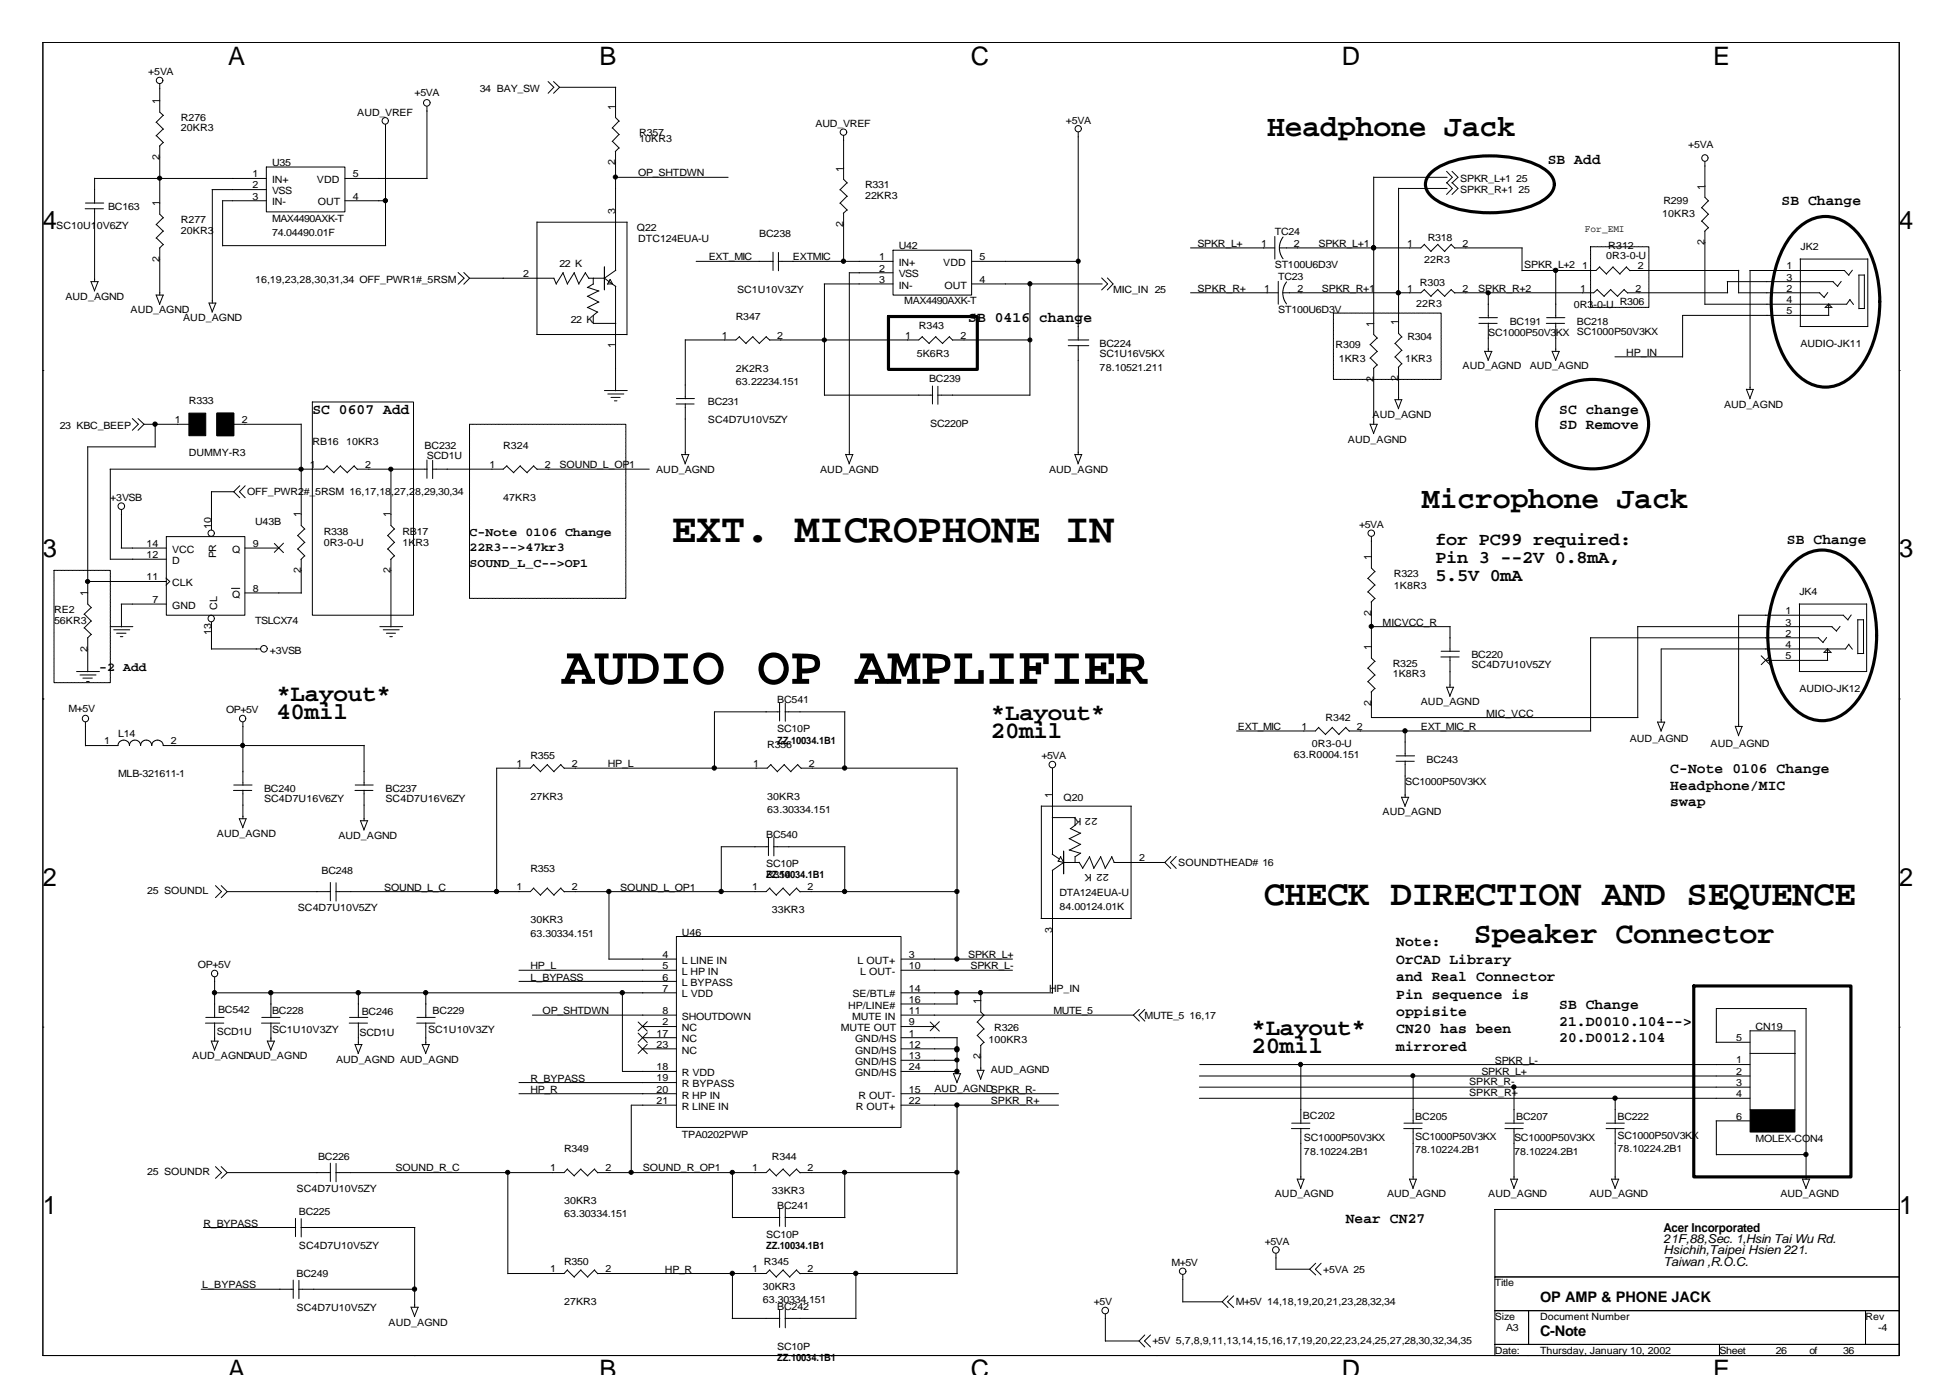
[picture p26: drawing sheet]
<svg xmlns="http://www.w3.org/2000/svg" width="287mm" height="207mm" viewBox="0 0 287 207" stroke-linecap="round" stroke-linejoin="round" font-family="sans-serif">
<defs><g id="words">
<text font-size="8" x="83.2" y="101.3">AUDIO OP AMPLIFIER</text>
<text font-size="6.1" x="99.5" y="80.3">EXT. MICROPHONE IN</text>
<text font-size="5.3" x="187.2" y="134">CHECK DIRECTION AND SEQUENCE</text>
<g font-size="4.5">
<text x="187.7" y="20.2">Headphone Jack</text>
<text x="210.7" y="75.2">Microphone Jack</text>
<text x="218.3" y="139.6">Speaker Connector</text>
</g>
<g font-size="3.8">
<text x="33.8" y="9.7">A</text>
<text x="88.8" y="9.7">B</text>
<text x="143.8" y="9.7">C</text>
<text x="198.8" y="9.7">D</text>
<text x="253.8" y="9.7">E</text>
<text x="6.3" y="34">4</text>
<text x="281.3" y="34">4</text>
<text x="6.3" y="82.6">3</text>
<text x="281.3" y="82.6">3</text>
<text x="6.3" y="131.2">2</text>
<text x="281.3" y="131.2">2</text>
<text x="6.3" y="179.8">1</text>
<text x="281.3" y="179.8">1</text>
<text x="33.8" y="204.1">A</text>
<text x="88.8" y="204.1">B</text>
<text x="143.8" y="204.1">C</text>
<text x="198.8" y="204.1">D</text>
<text x="253.8" y="204.1">E</text>
</g>
<g font-size="3.5">
<text x="40.9" y="103.9">*Layout*</text>
<text x="40.9" y="106.5">40mil</text>
<text x="146.8" y="106.7">*Layout*</text>
<text x="146.8" y="109.4">20mil</text>
<text x="185.4" y="153.3">*Layout*</text>
<text x="185.4" y="156">20mil</text>
</g>
<g font-size="2.7">
<text x="212.6" y="80.7">for PC99 required:</text>
<text x="212.6" y="83.4">Pin 3 --2V 0.8mA,</text>
<text x="212.6" y="86">5.5V 0mA</text>
</g>
<g font-size="2.2">
<text x="229.3" y="24.4">SB Add</text>
<text x="263.9" y="30.4">SB Change</text>
<text x="143.4" y="47.6">SB 0416 change</text>
<text x="46.3" y="61.3">SC 0607 Add</text>
<text x="231" y="61.3">SC change</text>
<text x="231" y="63.6">SD Remove</text>
<text x="264.7" y="80.6">SB Change</text>
<text x="247.4" y="114.5">C-Note 0106 Change</text>
<text x="247.4" y="117">Headphone/MIC</text>
<text x="247.4" y="119.4">swap</text>
<text x="206.8" y="140.1">Note:</text>
<text x="206.8" y="142.7">OrCAD Library</text>
<text x="206.8" y="145.3">and Real Connector</text>
<text x="206.8" y="147.9">Pin sequence is</text>
<text x="231" y="149.5">SB Change</text>
<text x="206.8" y="150.5">oppisite</text>
<text x="206.8" y="153">CN20 has been</text>
<text x="206.8" y="155.6">mirrored</text>
<text x="231" y="151.9">21.D0010.104--&gt;</text>
<text x="231" y="154.3">20.D0012.104</text>
<text x="199.3" y="181.1">Near CN27</text>
<text x="228.1" y="197.8">C-Note</text>
<text x="228.1" y="192.8">OP AMP &amp; PHONE JACK</text>
</g>
<g font-size="1.8">
<text x="69.6" y="79.3">C-Note 0106 Change</text>
<text x="69.6" y="81.6">22R3--&gt;47kr3</text>
<text x="69.6" y="83.9">SOUND_L_C--&gt;OP1</text>
<text x="14.7" y="99.3">-2 Add</text>
<text x="246.4" y="182.5">Acer Incorporated</text>
<text x="246.4" y="184.1">21F,88,Sec. 1,Hsin Tai Wu Rd.</text>
<text x="246.4" y="185.8">Hsichih,Taipei Hsien 221.</text>
<text x="246.4" y="187.4">Taiwan ,R.O.C.</text>
</g>
<g font-size="1.5">
<text x="22" y="11.1">+5VA</text>
<text x="23.6" y="15.4" transform="rotate(-90 23.6 15.4)">1</text>
<text x="26.8" y="18">R276</text>
<text x="52.9" y="17.1">AUD_VREF</text>
<text x="61.4" y="14.3">+5VA</text>
<text x="71.1" y="13.6">34 BAY_SW</text>
<text x="91.1" y="16.3" transform="rotate(-90 91.1 16.3)">1</text>
<text x="23.6" y="23.6" transform="rotate(-90 23.6 23.6)">2</text>
<text x="26.8" y="19.4">20KR3</text>
<text x="94.7" y="20.1">R357</text>
<text x="94.7" y="21.1">10KR3</text>
<text x="120.8" y="18.8">AUD_VREF</text>
<text x="157.9" y="18.3">+5VA</text>
<text x="250.1" y="21.9">+5VA</text>
<text x="37.4" y="26.3">1</text>
<text x="37.4" y="27.9">2</text>
<text x="37.4" y="29.6">3</text>
<text x="40.3" y="24.6">U35</text>
<text x="40.3" y="27.1">IN+</text>
<text x="40.3" y="28.8">VSS</text>
<text x="46.9" y="27.1">VDD</text>
<text x="52.3" y="29.6">4</text>
<text x="52.3" y="26.3">5</text>
<text x="91.1" y="24.5" transform="rotate(-90 91.1 24.5)">2</text>
<text x="94.5" y="26.1">OP_SHTDWN</text>
<text x="124.9" y="25.4" transform="rotate(-90 124.9 25.4)">1</text>
<text x="128.1" y="27.9">R331</text>
<text x="128.1" y="29.4">22KR3</text>
<text x="216.3" y="26.9">SPKR_L+1</text>
<text x="216.3" y="28.6">SPKR_R+1</text>
<text x="224.6" y="26.9">25</text>
<text x="225" y="28.6">25</text>
<text x="252.5" y="28.1" transform="rotate(-90 252.5 28.1)">1</text>
<text x="8.3" y="33.9">SC10U10V6ZY</text>
<text x="16" y="31.1">BC163</text>
<text x="23.6" y="30.6" transform="rotate(-90 23.6 30.6)">1</text>
<text x="26.8" y="33.1">R277</text>
<text x="26.8" y="34.6">20KR3</text>
<text x="40.3" y="32.9">MAX4490AXK-T</text>
<text x="40.3" y="34.9">74.04490.01F</text>
<text x="40.3" y="30.4">IN-</text>
<text x="47.1" y="30.4">OUT</text>
<text x="91.1" y="31.7" transform="rotate(-90 91.1 31.7)">3</text>
<text x="94.4" y="34.3">Q22</text>
<text x="94.5" y="35.9">DTC124EUA-U</text>
<text x="112.5" y="35.1">BC238</text>
<text x="124.9" y="33.6" transform="rotate(-90 124.9 33.6)">2</text>
<text x="188.8" y="34.8">TC24</text>
<text x="211.5" y="35.7">R318</text>
<text x="234.8" y="34.3">For_EMI</text>
<text x="246.3" y="32.1">10KR3</text>
<text x="246.4" y="30.2">R299</text>
<text x="23.6" y="38.8" transform="rotate(-90 23.6 38.8)">2</text>
<text x="37.8" y="41.9">16,19,23,28,30,31,34 OFF_PWR1#_5RSM</text>
<text x="77.5" y="41">2</text>
<text x="82.9" y="39.6">22 K</text>
<text x="105" y="38.6">EXT_MIC</text>
<text x="117.5" y="38.6">EXTMIC</text>
<text x="130.3" y="38.5">1</text>
<text x="130.3" y="40.2">2</text>
<text x="130.3" y="41.9">3</text>
<text x="133.1" y="36.9">U42</text>
<text x="133.1" y="39.4">IN+</text>
<text x="133.1" y="41.1">VSS</text>
<text x="139.7" y="39.4">VDD</text>
<text x="145.1" y="41.9">4</text>
<text x="145.1" y="38.5">5</text>
<text x="177.4" y="36.6">SPKR_L+</text>
<text x="186.8" y="36.5">1</text>
<text x="188.8" y="39.7">ST100U6D3V</text>
<text x="189.4" y="41.4">TC23</text>
<text x="191.7" y="36.5">2</text>
<text x="195.3" y="36.6">SPKR_L+1</text>
<text x="208.4" y="36.5">1</text>
<text x="211" y="38.9">22R3</text>
<text x="216.7" y="36.5">2</text>
<text x="225.8" y="39.7">SPKR_L+2</text>
<text x="234.4" y="39.9">1</text>
<text x="238" y="38.4">0R3-0-U</text>
<text x="238.3" y="36.9">R312</text>
<text x="242.6" y="39.9">2</text>
<text x="252.5" y="36.3" transform="rotate(-90 252.5 36.3)">2</text>
<text x="264.7" y="41.5">3</text>
<text x="264.7" y="39.9">1</text>
<text x="266.7" y="37.1">JK2</text>
<text x="9.7" y="44.4">AUD_AGND</text>
<text x="19.3" y="46.4">AUD_AGND</text>
<text x="27.1" y="47.6">AUD_AGND</text>
<text x="84.5" y="47.9">22 K</text>
<text x="109" y="47.4">R347</text>
<text x="109.2" y="43.4">SC1U10V3ZY</text>
<text x="133.1" y="42.7">IN-</text>
<text x="133.9" y="45.1">MAX4490AXK-T</text>
<text x="139.9" y="42.7">OUT</text>
<text x="164.9" y="43.4">MIC_IN 25</text>
<text x="177.4" y="43.2">SPKR_R+</text>
<text x="187.3" y="43.2">1</text>
<text x="189.4" y="46.4">ST100U6D3V</text>
<text x="192.2" y="43.2">2</text>
<text x="195.8" y="43.2">SPKR_R+1</text>
<text x="208.4" y="43.2">1</text>
<text x="209.8" y="45.4">22R3</text>
<text x="210.3" y="42.4">R303</text>
<text x="216.7" y="43.2">2</text>
<text x="219" y="43.2">SPKR_R+2</text>
<text x="233.1" y="45.6">0R3-0-U R306</text>
<text x="234.1" y="43.2">1</text>
<text x="242.3" y="43.2">2</text>
<text x="264.7" y="43.2">2</text>
<text x="264.7" y="46.5">5</text>
<text x="264.7" y="44.9">4</text>
<text x="91.1" y="51.6" transform="rotate(-90 91.1 51.6)">1</text>
<text x="106.9" y="50.2">1</text>
<text x="115.1" y="50.2">2</text>
<text x="134.1" y="50.2">1</text>
<text x="135.8" y="52.9">5K6R3</text>
<text x="136.1" y="48.7">R343</text>
<text x="142.3" y="50.2">2</text>
<text x="162.9" y="51.4">BC224</text>
<text x="162.9" y="52.9">SC1U16V5KX</text>
<text x="197.8" y="51.6">R309</text>
<text x="198.3" y="53.6">1KR3</text>
<text x="203.5" y="48.4" transform="rotate(-90 203.5 48.4)">1</text>
<text x="207.1" y="48.2" transform="rotate(-90 207.1 48.2)">1</text>
<text x="208.2" y="53.6">1KR3</text>
<text x="208.5" y="50.4">R304</text>
<text x="220.5" y="49.7">SC1000P50V3KX</text>
<text x="223.6" y="48.1">BC191</text>
<text x="233.6" y="48.1">BC218</text>
<text x="233.6" y="49.5">SC1000P50V3KX</text>
<text x="240.9" y="52.7">HP_IN</text>
<text x="266.7" y="51.4">AUDIO-JK11</text>
<text x="28" y="59.9">R333</text>
<text x="109" y="55">2K2R3</text>
<text x="109" y="57">63.22234.151</text>
<text x="137.6" y="56.5">BC239</text>
<text x="162.9" y="54.9">78.10521.211</text>
<text x="203.5" y="56.6" transform="rotate(-90 203.5 56.6)">2</text>
<text x="207.1" y="56.4" transform="rotate(-90 207.1 56.4)">2</text>
<text x="216.7" y="54.7">AUD_AGND</text>
<text x="226.6" y="54.7">AUD_AGND</text>
<text x="8.8" y="63.5">23 KBC_BEEP</text>
<text x="25.9" y="62.7">1</text>
<text x="35.8" y="62.7">2</text>
<text x="46.3" y="65.9">RB16</text>
<text x="51.3" y="65.9">10KR3</text>
<text x="104.9" y="60">BC231</text>
<text x="104.9" y="62.7">SC4D7U10V5ZY</text>
<text x="137.8" y="63.2">SC220P</text>
<text x="199.7" y="65.5">AUD_AGND</text>
<text x="203.3" y="61.9">AUD_AGND</text>
<text x="255.4" y="60.4">AUD_AGND</text>
<text x="28" y="67.5">DUMMY-R3</text>
<text x="45.9" y="69.3">1</text>
<text x="54.1" y="69.3">2</text>
<text x="62.9" y="66.5">BC232</text>
<text x="63.2" y="68">SCD1U</text>
<text x="72.5" y="69.3">1</text>
<text x="74.5" y="66.5">R324</text>
<text x="80.7" y="69.3">2</text>
<text x="82.9" y="69.4">SOUND_L_OP1</text>
<text x="97.2" y="70">AUD_AGND</text>
<text x="121.5" y="70">AUD_AGND</text>
<text x="155.4" y="70">AUD_AGND</text>
<text x="16.3" y="74.2">+3VSB</text>
<text x="36.6" y="73.3">OFF_PWR2#_5RSM 16,17,18,27,28,29,30,34</text>
<text x="37.8" y="77.7">U43B</text>
<text x="44.6" y="76.6" transform="rotate(-90 44.6 76.6)">1</text>
<text x="57.9" y="76.6" transform="rotate(-90 57.9 76.6)">1</text>
<text x="74.5" y="74.2">47KR3</text>
<text x="21.7" y="82.6">12</text>
<text x="21.7" y="81">14</text>
<text x="25.5" y="83.5">D</text>
<text x="25.5" y="81.8">VCC</text>
<text x="31.3" y="78.3" transform="rotate(-90 31.3 78.3)">10</text>
<text x="32" y="82.6" transform="rotate(-90 32 82.6)">PR</text>
<text x="34.4" y="81.8">Q</text>
<text x="37.5" y="81">9</text>
<text x="48" y="79.2">R338</text>
<text x="48" y="80.8">0R3-0-U</text>
<text x="59.6" y="79.2">RB17</text>
<text x="59.6" y="80.8">1KR3</text>
<text x="201.3" y="78.2">+5VA</text>
<text x="203.1" y="83" transform="rotate(-90 203.1 83)">1</text>
<text x="13" y="88.3" transform="rotate(-90 13 88.3)">1</text>
<text x="21.7" y="86">11</text>
<text x="22.6" y="89.3">7</text>
<text x="25.5" y="86.8">CLK</text>
<text x="34.4" y="88.5">Q</text>
<text x="37.5" y="87.6">8</text>
<text x="44.6" y="84.9" transform="rotate(-90 44.6 84.9)">2</text>
<text x="57.9" y="84.9" transform="rotate(-90 57.9 84.9)">2</text>
<text x="206.5" y="85.5">R323</text>
<text x="206.5" y="87.2">1K8R3</text>
<text x="266.6" y="88.2">JK4</text>
<text x="8" y="90.8">RE2</text>
<text x="8" y="92.5">56KR3</text>
<text x="25.5" y="90.1">GND</text>
<text x="31.3" y="94.1" transform="rotate(-90 31.3 94.1)">13</text>
<text x="32.2" y="90.3" transform="rotate(-90 32.2 90.3)">CL</text>
<text x="37.8" y="92.5">TSLCX74</text>
<text x="203.1" y="91.2" transform="rotate(-90 203.1 91.2)">2</text>
<text x="204.8" y="92.6">MICVCC_R</text>
<text x="264.5" y="94.3">2</text>
<text x="264.5" y="92.6">3</text>
<text x="264.5" y="95.9">4</text>
<text x="264.5" y="90.9">1</text>
<text x="13" y="96.5" transform="rotate(-90 13 96.5)">2</text>
<text x="40" y="96.8">+3VSB</text>
<text x="203.1" y="96.3" transform="rotate(-90 203.1 96.3)">1</text>
<text x="206.3" y="98.8">R325</text>
<text x="206.3" y="100.3">1K8R3</text>
<text x="218" y="97.5">BC220</text>
<text x="218" y="99">SC4D7U10V5ZY</text>
<text x="264.5" y="97.6">5</text>
<text x="10.2" y="105.5">M+5V</text>
<text x="33.5" y="105.6">OP+5V</text>
<text x="115.1" y="104.1">BC541</text>
<text x="196.3" y="106.8">R342</text>
<text x="203.1" y="104.5" transform="rotate(-90 203.1 104.5)">2</text>
<text x="210.5" y="104.5">AUD_AGND</text>
<text x="220.1" y="106.1">MIC_VCC</text>
<text x="266.6" y="102.5">AUDIO-JK12</text>
<text x="15.5" y="110.3">1</text>
<text x="17.5" y="109.1">L14</text>
<text x="25.3" y="110.3">2</text>
<text x="76.5" y="113.6">1</text>
<text x="78.6" y="112.5">R355</text>
<text x="84.7" y="113.6">2</text>
<text x="90" y="113.6">HP_L</text>
<text x="111.6" y="113.6">1</text>
<text x="113.7" y="110.8">R356</text>
<text x="115.1" y="108.5">SC10P</text>
<text x="115.1" y="110.1">ZZ.10034.1B1</text>
<text x="119.8" y="113.6">2</text>
<text x="154.3" y="112.5">+5VA</text>
<text x="183.4" y="108.1">EXT_MIC</text>
<text x="191.7" y="112.3">63.R0004.151</text>
<text x="192.8" y="108.1">1</text>
<text x="194.4" y="110.6">0R3-0-U</text>
<text x="201" y="108.1">2</text>
<text x="210.5" y="108.1">EXT_MIC_R</text>
<text x="211.3" y="113">BC243</text>
<text x="241.4" y="110">AUD_AGND</text>
<text x="253.4" y="110.6">AUD_AGND</text>
<text x="17.5" y="115.1">MLB-321611-1</text>
<text x="39.1" y="117.3">BC240</text>
<text x="39.1" y="118.8">SC4D7U16V6ZY</text>
<text x="57.1" y="117.3">BC237</text>
<text x="57.1" y="118.8">SC4D7U16V6ZY</text>
<text x="78.6" y="118.4">27KR3</text>
<text x="113.7" y="118.4">30KR3</text>
<text x="155.9" y="118.3" transform="rotate(-90 155.9 118.3)">1</text>
<text x="157.6" y="118.6">Q20</text>
<text x="208.2" y="116.3">SC1000P50V3KX</text>
<text x="32.1" y="123.9">AUD_AGND</text>
<text x="50.1" y="124.3">AUD_AGND</text>
<text x="113.5" y="124.1">BC540</text>
<text x="113.7" y="120.5">63.30334.151</text>
<text x="162.6" y="121.1" transform="rotate(-180 162.6 121.1)">22 K</text>
<text x="204.8" y="120.7">AUD_AGND</text>
<text x="47.6" y="129.4">BC248</text>
<text x="56.9" y="131.9">SOUND_L_C</text>
<text x="76.5" y="131.9">1</text>
<text x="78.6" y="129.1">R353</text>
<text x="84.7" y="131.9">2</text>
<text x="91.9" y="131.9">SOUND_L_OP1</text>
<text x="111.4" y="131.9">1</text>
<text x="113.5" y="130.1">R354</text>
<text x="113.5" y="128.4">SC10P</text>
<text x="113.5" y="130.1">ZZ.10034.1B1</text>
<text x="119.6" y="131.9">2</text>
<text x="164.3" y="129.4" transform="rotate(-180 164.3 129.4)">22 K</text>
<text x="168.7" y="127.6">2</text>
<text x="174.5" y="128.2">SOUNDTHEAD# 16</text>
<text x="21.8" y="132.4">25 SOUNDL</text>
<text x="44.1" y="134.9">SC4D7U10V5ZY</text>
<text x="78.6" y="136.8">30KR3</text>
<text x="114.3" y="135.2">33KR3</text>
<text x="156.9" y="132.7">DTA124EUA-U</text>
<text x="156.9" y="134.8">84.00124.01K</text>
<text x="29.3" y="143.4">OP+5V</text>
<text x="78.6" y="143.6">HP_L</text>
<text x="78.6" y="138.7">63.30334.151</text>
<text x="98.1" y="141.9">4</text>
<text x="98.1" y="143.5">5</text>
<text x="101" y="138.6">U46</text>
<text x="101" y="142.7">L LINE IN</text>
<text x="127" y="142.7">L OUT+</text>
<text x="134.6" y="143.5">10</text>
<text x="134.6" y="141.9">3</text>
<text x="143.4" y="141.9">SPKR_L+</text>
<text x="143.8" y="143.6">SPKR_L-</text>
<text x="155.9" y="138.1" transform="rotate(-90 155.9 138.1)">3</text>
<text x="78.6" y="145.2">L_BYPASS</text>
<text x="98.1" y="145.2">6</text>
<text x="98.1" y="146.9">7</text>
<text x="101" y="144.4">L HP IN</text>
<text x="101" y="146.1">L BYPASS</text>
<text x="101" y="147.7">L VDD</text>
<text x="125.6" y="149.4">HP/LINE#</text>
<text x="126.3" y="147.7">SE/BTL#</text>
<text x="127.4" y="144.4">L OUT-</text>
<text x="134.6" y="146.9">14</text>
<text x="134.6" y="148.5">16</text>
<text x="145.2" y="148.7" transform="rotate(-90 145.2 148.7)">1</text>
<text x="155.4" y="146.9">HP_IN</text>
<text x="32.1" y="153.2">SCD1U</text>
<text x="32.3" y="150">BC542</text>
<text x="40.3" y="150.2">BC228</text>
<text x="40.3" y="153">SC1U10V3ZY</text>
<text x="53.3" y="153.4">SCD1U</text>
<text x="53.6" y="150.4">BC246</text>
<text x="63.4" y="153">SC1U10V3ZY</text>
<text x="64.1" y="150.2">BC229</text>
<text x="80.4" y="150.2">OP_SHTDWN</text>
<text x="97.2" y="153.5">17</text>
<text x="97.2" y="155.2">23</text>
<text x="98.1" y="150.2">8</text>
<text x="98.1" y="151.9">2</text>
<text x="101" y="151.1">SHOUTDOWN</text>
<text x="101" y="152.7">NC</text>
<text x="101" y="154.4">NC</text>
<text x="124.5" y="152.7">MUTE OUT</text>
<text x="126.2" y="151.1">MUTE IN</text>
<text x="126.7" y="154.4">GND/HS</text>
<text x="134.6" y="153.5">1</text>
<text x="134.6" y="155.2">12</text>
<text x="134.6" y="150.2">11</text>
<text x="134.6" y="151.9">9</text>
<text x="146.4" y="154.5">100KR3</text>
<text x="147.3" y="152.7">R326</text>
<text x="156.1" y="150.2">MUTE_5</text>
<text x="169.5" y="150.9">MUTE_5</text>
<text x="176.2" y="150.9">16,17</text>
<text x="257.2" y="154.2">5</text>
<text x="260.1" y="152.5">CN19</text>
<text x="28.5" y="156.9">AUD_AGNDAUD_AGND</text>
<text x="49.8" y="157.4">AUD_AGND AUD_AGND</text>
<text x="78.6" y="160.2">R_BYPASS</text>
<text x="78.6" y="161.9">HP_R</text>
<text x="97.2" y="158.5">18</text>
<text x="97.2" y="160.2">19</text>
<text x="97.2" y="161.9">20</text>
<text x="101" y="156.1">NC</text>
<text x="101" y="159.4">R VDD</text>
<text x="101" y="161">R BYPASS</text>
<text x="126.7" y="156.1">GND/HS</text>
<text x="126.7" y="157.7">GND/HS</text>
<text x="126.7" y="159.4">GND/HS</text>
<text x="134.6" y="161.9">15</text>
<text x="134.6" y="156.9">13</text>
<text x="134.6" y="158.5">24</text>
<text x="138.4" y="161.7">AUD_AGNDSPKR_R-</text>
<text x="145.2" y="156.9" transform="rotate(-90 145.2 156.9)">2</text>
<text x="146.8" y="158.8">AUD_AGND</text>
<text x="217.6" y="160.7">SPKR_R-</text>
<text x="219.5" y="159.2">SPKR_L+</text>
<text x="221.4" y="157.5">SPKR_L-</text>
<text x="257.2" y="157.5">1</text>
<text x="257.2" y="159.2">2</text>
<text x="257.2" y="160.8">3</text>
<text x="97.2" y="163.5">21</text>
<text x="101" y="162.7">R HP IN</text>
<text x="101" y="164.4">R LINE IN</text>
<text x="126.8" y="164.4">R OUT+</text>
<text x="127.2" y="162.7">R OUT-</text>
<text x="134.6" y="163.5">22</text>
<text x="146.8" y="163.5">SPKR_R+</text>
<text x="193" y="165.7">BC202</text>
<text x="209.6" y="165.8">BC205</text>
<text x="217.6" y="162.4">SPKR_R+</text>
<text x="224.6" y="165.8">BC207</text>
<text x="239.6" y="165.8">BC222</text>
<text x="257.2" y="162.5">4</text>
<text x="257.2" y="165.8">6</text>
<text x="47.1" y="171.8">BC226</text>
<text x="58.6" y="173.5">SOUND_R_C</text>
<text x="81.5" y="173.5">1</text>
<text x="83.6" y="170.7">R349</text>
<text x="89.7" y="173.5">2</text>
<text x="95.2" y="173.5">SOUND_R_OP1</text>
<text x="101" y="168.5">TPA0202PWP</text>
<text x="111.4" y="173.5">1</text>
<text x="114.3" y="171.8">R344</text>
<text x="119.6" y="173.5">2</text>
<text x="193.2" y="169">SC1000P50V3KX</text>
<text x="193.2" y="171">78.10224.2B1</text>
<text x="209.6" y="168.8">SC1000P50V3KX</text>
<text x="209.6" y="170.8">78.10224.2B1</text>
<text x="224.3" y="169">SC1000P50V3KX</text>
<text x="224.3" y="171">78.10224.2B1</text>
<text x="239.6" y="168.7">SC1000P50V3KX</text>
<text x="239.6" y="170.7">78.10224.2B1</text>
<text x="260.1" y="169.2">MOLEX-CON4</text>
<text x="21.8" y="174">25 SOUNDR</text>
<text x="43.9" y="176.5">SC4D7U10V5ZY</text>
<text x="44.3" y="180">BC225</text>
<text x="83.6" y="178.3">30KR3</text>
<text x="114.3" y="176.8">33KR3</text>
<text x="115.1" y="179">BC241</text>
<text x="188.8" y="177.3">AUD_AGND</text>
<text x="205.5" y="177.3">AUD_AGND</text>
<text x="220.5" y="177.3">AUD_AGND</text>
<text x="235.5" y="177.3">AUD_AGND</text>
<text x="263.7" y="177.3">AUD_AGND</text>
<text x="30.1" y="181.7">R_BYPASS</text>
<text x="44.3" y="185">SC4D7U10V5ZY</text>
<text x="83.6" y="180.3">63.30334.151</text>
<text x="113.5" y="183.3">SC10P</text>
<text x="113.5" y="185">ZZ.10034.1B1</text>
<text x="187.4" y="184.3">+5VA</text>
<text x="30" y="190.8">L_BYPASS</text>
<text x="43.9" y="189.2">BC249</text>
<text x="81.5" y="188.4">1</text>
<text x="83.6" y="187.3">R350</text>
<text x="89.7" y="188.4">2</text>
<text x="98.5" y="188.5">HP_R</text>
<text x="111.4" y="188.4">1</text>
<text x="113" y="191">30KR3</text>
<text x="113.2" y="187.3">R345</text>
<text x="119.6" y="188.4">2</text>
<text x="173.6" y="187.5">M+5V</text>
<text x="196" y="188.5">+5VA 25</text>
<text x="221.4" y="190.5">Title</text>
<text x="43.9" y="194.2">SC4D7U10V5ZY</text>
<text x="57.6" y="196.3">AUD_AGND</text>
<text x="83.6" y="193.3">27KR3</text>
<text x="113" y="193">63.30334.151</text>
<text x="115.1" y="194">BC242</text>
<text x="162.1" y="193.3">+5V</text>
<text x="183" y="193.3">M+5V 14,18,19,20,21,23,28,32,34</text>
<text x="221.4" y="195.5">Size</text>
<text x="223.1" y="197.1">A3</text>
<text x="228.1" y="195.5">Document Number</text>
<text x="276.4" y="195.5">Rev</text>
<text x="278.2" y="197.1">-4</text>
<text x="115.1" y="200">SC10P</text>
<text x="115.1" y="201.6">ZZ.10034.1B1</text>
<text x="170.7" y="199.1">+5V 5,7,8,9,11,13,14,15,16,17,19,20,22,23,24,25,27,28,30,32,34,35</text>
<text x="221.4" y="200.5">Date:</text>
<text x="228.1" y="200.5">Thursday, January 10, 2002</text>
<text x="254.7" y="200.5">Sheet</text>
<text x="263.1" y="200.5">26</text>
<text x="268.1" y="200.5">of</text>
<text x="273.1" y="200.5">36</text>
</g>
</g></defs>
<g fill="none" stroke="#000" stroke-width=".15">
<path d="M6.3 6.3h275v194.5h-275zM23.2 18.1l1 1M23.7 12.4v4.2l.5 .5M24.2 17.1l-1.1 1M24.2 19.1l-1.1 1M57.1 18.4v18M61.3 6.3h.1M63.2 15.8v10.6M81.2 12.1l.8 .8-.8 .9M82 12.1l.9 .8M82.9 12.9l-.9 .9M82.9 12.9h8.3"/>
<path d="M90.7 18.9l1 1.1M91.2 12.9v4.5l.5 .6M91.7 17.9l-1 1.1M91.7 19.9l-1 1.1M116.3 6.3h.1M159.7 19.6v30.8M171.3 6.3h.1M226.3 6.3h.1M12.6 30.9h2.7M12.7 30.1h2.7M14 26.4v3.7M14 30.9v10.8"/>
<path d="M14 26.4h25.5M23.2 33.2l1 1.1M23.2 35.2l1 1.1M23.2 20.1l1 1M23.7 21.6v10.1l.5 .6M23.7 36.7v7M24.2 32.2l-1.1 1.1M24.2 34.2l-1.1 1.1M24.2 36.2l-.6 .6M24.2 21.1l-.6 .5M31.4 28.1h8.1M31.5 28.1v16.8"/>
<path d="M32.9 29.7h6.6M33 29.7v6.7M33 36.4h24.1M39.5 24.7h11.6v6.7h-11.6zM51.1 26.4h12.2M51.1 29.7h6M79.5 32.9h13.4M79.5 32.9v16.6M89.5 39.5v3.4M90.7 20.9l1 1M91.2 22.4v17.7M91.2 26.3h16.7"/>
<path d="M91.7 21.9l-.6 .6M92.9 32.9v16.7M103.1 38.7h11.5M114.5 37.4v2.7M115.3 38.7h17M115.3 37.4v2.7M124.5 28.1l1 1M124.5 30.1l1 1M125 20.1v6.5l.5 .5M125 31.6v7.1M125.5 27.1l-1.1 1M125.5 29.1l-1.1 1"/>
<path d="M125.5 31.1l-.6 .5M132.3 37.1h11.6v6.6h-11.6zM143.9 38.7h15.9M176.4 36.7h12.4M188.8 35v3.4M189.5 36.7l.2 1 .4 .6M190.1 35.1l-.4 .6-.2 1M203.5 26.2v23.3l.5 .6M203.5 26.3h10.9M207.2 27.9v21.5l.5 .5M207.2 27.9h7.2M211 36.2l1 1.1"/>
<path d="M211 36.2l-.5 .5h-21M213 36.2l1 1.1M213 36.2l-1 1M214.3 25.4l.8 .9-.8 .8M214.3 27l.8 .9-.8 .9M215 36.2l.5 .6M215 36.2l-1 1M215.1 25.4l.9 .9-.9 .8M215.1 27l.9 .9-.9 .9M215.5 36.7h10M225.5 36.7v3.4M236.9 39.6l1.1 1"/>
<path d="M237 39.5l-.6 .6h-10.9M238.9 39.6l1.1 1M239 39.5l-1 1.1M240.9 39.6l.6 .5M241 39.5l-1.1 1.1M252.1 30.7l1 1.1M252.1 32.7l1 1.1M252.6 23.9v5.3l.5 .6M252.6 34.2v10.9M253 23.4a.47 .47 0 0 0-.6-.4 .47 .47 0 0 0-.2 .7 .47 .47 0 0 0 .8-.1v-.2M253.1 29.7l-1 1.1M253.1 31.7l-1 1.1"/>
<path d="M253.1 33.7l-.6 .6M266.7 38.4h10M266.7 38.3v10.1M276.7 38.3v10.1h-10M6.3 54.9h.1M13.5 41.7l.5 1.4M13.5 41.7h1.1M14.5 41.7l-.5 1.4M23.1 43.7l.6 1.4M23.2 43.7h1M24.2 43.7l-.6 1.4M30.9 44.8l.6 1.4"/>
<path d="M31 44.9h1M32 44.9l-.6 1.3M46.3 59.5h15v31.6h-15zM67.9 40.4l.8 .8-.8 .9M68.7 40.4l.9 .8M69.6 41.2l-.9 .9M69.6 41.2h12.5M79.5 49.5h13.4M82 41.2l.4 .9M83.4 40.4l.7 1.7M83.4 40.4l-1 1.7M85 40.4l.8 1.7"/>
<path d="M85.1 40.4l-1.1 1.7M86.7 40.4l.5 .8M86.7 40.4l-1 1.7M87 42.6l1.7 .5M87 43.9l1.7 .9M87 45.5l1.6 .7M87.2 41.2h2.4M87.9 41.2v.9M87.9 46.7v1.2M87.9 42.1l-.9 .5M87.9 47.9h3.3M88.5 46.2l-.7 .6"/>
<path d="M88.7 43.1l-1.7 .8M88.7 44.7l-1.7 .9M89.5 41.2l1.7 1.2M89.5 57.8h3.4M90 42.1l.4-.7 .4 .7M90 42.1h.7M90 58.3h2.4M90.5 58.9h1.4M91 59.4h.4M91.2 42.4v15.5M91.2 40l-1.7 1.2M100.2 59.8h2.6"/>
<path d="M100.2 59h2.7M101.5 50.3v8.8M101.5 59.8v7.5M109.5 49.9l1 1M109.6 49.8l-.6 .5h-7.5M111.5 49.9l1 1M111.5 49.8l-1 1.1M113.5 49.9l.5 .5M113.5 49.8l-1 1.1M122.1 42.1h10.2M122.1 58.5h16.1M122.1 42.1v16.5"/>
<path d="M125.8 40.4v26.9M125.8 40.4h6.5M136.6 49.9l1.1 1M136.7 49.8l-.6 .5h-22.1M138.1 57.2v2.6M138.6 49.9l1.1 1M138.6 49.8l-1 1.1M138.9 58.5h13.7M138.9 57.2v2.7M140.6 49.9l.5 .5M140.7 49.8l-1.1 1.1M141.1 50.3h11.5"/>
<path d="M143.9 42.1h19.4M152.6 42v16.6M158.2 51.2h3.1M158.2 50.3h3.1M159.7 51.2v16.1M163.2 41.2l.9 .9-.9 .8M164 41.2l.9 .9-.9 .8M176.4 43.4h13M189.4 41.7v3.4M190 43.4l.2 1 .4 .6M190.6 41.8l-.4 .6-.2 1M203 51l1 1.1"/>
<path d="M203 53l1 1.1M203.5 54.5v8.3M204 50.1l-1.1 1M204 52l-1.1 1.1M204 54l-.5 .6M206.6 59.2l.6 1.3M206.7 59.2h1M206.7 50.9l1 1M206.7 52.8l1 1.1M207.2 54.4v4.8M207.6 59.2l-.5 1.4M207.6 49.9l-1 1"/>
<path d="M207.6 51.9l-1 1M207.6 53.9l-.5 .5M211 42.9l1 1M211 42.9l-.5 .5h-20.5M213 42.9l1 1M213 42.9l-1 1M215 42.9l.5 .5M215 42.9l-1 1M219.1 47.9h2.7M219.1 47h2.7M219.9 52l.6 1.4M220 52h1"/>
<path d="M220.5 43.4v3.7M220.5 47.9v4.1M221 52l-.6 1.4M229.1 47.9h2.7M229.1 47h2.7M229.9 52l.6 1.4M230 52h1M230.5 40.1v7M230.5 47.9v4.1M231 52l-.6 1.4M236.6 42.9l1.1 1M236.6 42.9l-.5 .5h-20.6"/>
<path d="M238.6 42.9l1 1M238.6 42.9l-1 1M239.2 52.8h10.1M240.6 42.9l.5 .5M240.6 42.9l-1 1M241.1 43.4h14.8M241.4 40.1h16.2M255.9 41.7h15.7M255.9 41.7v1.7M257.5 43.4h12.1M257.6 40v3.4M258.7 57.6l.5 1.4"/>
<path d="M258.7 57.7h1.1M259.2 40.1h14.1M259.2 40.1v17.6M259.7 57.7l-.5 1.4M269.5 43.4l.8 .7M270.3 45.5h1.1M270.8 43.3l-.6 .7M270.9 45v1.7M270.9 45.1l.5 .5M270.9 46.7h-21.6v6.2M270.9 45l-.5 .5M271.5 41.7l.7 .7"/>
<path d="M272.8 41.7l-.6 .7M273.2 40.1l.7 .7M274 44.4l.6 .7M274.1 44.3l-.5 .8h-21M274.4 40l-.5 .7M275.3 40.7h.9M275.4 40.7v5M275.4 45.7h.8M276.2 40.7v5M281.3 54.9h.1M13 66.2h10M13 66.2v23.3l.5 .5"/>
<path d="M16.3 69.5v13.4M18 75.5v5.7M19.6 62l.9 .8-.9 .9M20.4 62l.9 .8-.9 .9M21.3 62.8h6.7M23 62.8v3.4M24.6 79.5h11.7v11.6h-11.7zM31.3 72.8v5.7M31.3 72.8h3.4M34.6 62.8h10M35.5 71.9l-.9 .9 .9 .9M36.3 71.9l-.8 .9 .8 .9"/>
<path d="M44.1 79.3l1.1 1.1M44.6 62.8v15l.6 .6M45.1 78.3l-1 1M48.4 69l1.1 1M48.5 69l-.5 .5h-31.7M50.4 69l1.1 1M50.5 69l-1.1 1M52.5 69l.5 .5M52.5 69l-1.1 1M52.9 69.5h10.4M57.4 79.3l1.1 1.1M57.9 69.5v8.3l.6 .6"/>
<path d="M58.4 78.3l-1 1M63.2 68.1v2.7M64.1 68.2v2.7M75.1 69l1 1M75.1 69l-.6 .5h-10.4M77 69l1.1 1M77.1 69l-1 1M79 69l.6 .5M79.1 69l-1 1M79.5 69.5h16.7M101 67.3l.5 1.4M101 67.3h1.1"/>
<path d="M102 67.3l-.5 1.4M125.3 67.3l.5 1.4M125.3 67.3h1.1M126.3 67.3l-.5 1.4M159.2 67.3l.5 1.4M159.3 67.3h1M160.2 67.3l-.5 1.4M202.9 62.8l.6 1.4M203 62.8h1M203.2 79.5v4.6l.5 .6M204 62.8l-.5 1.4M11.3 99.5h3.4"/>
<path d="M11.9 100h2.3M12.5 90.9l1 1.1M12.5 93l1 1M13 86.1h11.6M13 94.5v5M13.5 90l-1.1 1M13.5 92l-1.1 1M13.5 94l-.5 .5M16.3 92.8h3.4M16.3 82.8h8.3M16.8 93.3h2.4M17.3 93.8h1.4"/>
<path d="M17.8 94.3h.4M17.9 81.2h6.7M17.9 89.5h6.7M18 89.5v3.4M24.6 85.6l.5 .5-.5 .6M31.3 96.1h7.3M31.3 92.1v4.1M34.3 87.1h1.2M36.3 81.2h5M36.3 87.8h8.4M39.6 96.1a.49 .49 0 0 0-.7-.5 .49 .49 0 0 0-.2 .8 .49 .49 0 0 0 .8-.1l.1-.2M40.6 80.5l1.4 1.3"/>
<path d="M42 80.4l-1.4 1.4M44.1 81.3l1.1 1.1M44.6 82.8v5.1M45.1 80.3l-1 1M45.1 82.3l-.5 .6M56.3 92.8h3.3M56.8 93.3h2.3M57.2 93.8h1.4M57.4 81.3l1.1 1.1M57.7 94.3h.4M57.9 82.8v10.1M58.4 80.3l-1 1"/>
<path d="M58.4 82.3l-.5 .6M202.6 85.7l1.1 1M202.6 87.6l1.1 1.1M202.6 98.9l1.1 1.1M203.2 92.8h11.6M203.2 89.1v8.4l.5 .5M203.7 84.6l-1.1 1.1M203.7 86.6l-1.1 1.1M203.7 88.6l-.6 .6M203.7 97.9l-1.1 1.1M203.7 100l-1.1 1M213.4 97.3h2.8"/>
<path d="M213.5 96.4h2.7M214.8 92.8v3.7M214.8 97.3v4.5M235.6 94.5h33.8M235.6 94.4v13.9M242.6 92.8h28.8M242.6 92.8v13.5M257.6 91.1v16.5M257.6 91.1h15.5M260.9 97.1l1.4 1.4M261.5 97.8h9.3M262.3 97.1l-1.4 1.3"/>
<path d="M266.5 89.5h10M266.6 89.4v10.1M269.4 94.5l.7 .7M270.2 96.6h1M270.6 94.4l-.6 .7M270.7 96.1v1.7M270.7 96.1l.6 .6M270.8 96.1l-.6 .5M271.4 92.8l.7 .7M272.6 92.8l-.6 .6M273 91.1l.8 .7M273.9 95.4l.5 .8"/>
<path d="M273.9 95.4l-.5 .7h-27.3v10.8M274.2 91.1l-.5 .7M275.2 91.8h.9M275.2 91.8v5M275.2 96.8h.9M276.1 91.8v5M276.5 89.4v10.1h-10M6.3 103.5h.1M12.3 100.4h1.4M12.7 110.4h4.8a.85 .85 0 0 1 .8-.8 .85 .85 0 0 1 .9 .8 .84 .84 0 0 1 .7-.8 .84 .84 0 0 1 .9 .5v.3a.84 .84 0 0 1 .7-.8 .84 .84 0 0 1 .9 .5l.1 .3a.85 .85 0 0 1 .8-.8 .85 .85 0 0 1 .9 .8h29.8M12.7 106.9v3.6M12.8 100.9h.4"/>
<path d="M13.1 106.4a.47 .47 0 0 0-.6-.4 .47 .47 0 0 0-.2 .7 .47 .47 0 0 0 .8 0v-.3M34.6 117.1h2.7M34.6 116.3h2.7M36 106.9v9.4M36 117v4.3M36.4 106.4a.47 .47 0 0 0-.6-.4 .47 .47 0 0 0-.2 .7 .47 .47 0 0 0 .7 0l.1-.3M52.6 117.1h2.6M52.6 116.3h2.7M53.9 110.4v5.9M53.9 117v4.6M79 113.3l1.1 1M79.1 113.2l-.5 .6h-5v18.3"/>
<path d="M81.1 113.3l1 1M81.1 113.2l-1 1.1M83.1 113.3l.5 .5M83.1 113.2l-1.1 1.1M114.2 113.3l1 1M114.2 113.2l-.5 .6h-30.1M115.5 104.1v2.7M115.5 105.4h-9.7v8.4M116.2 113.3l1 1M116.2 113.2l-1.1 1.1M116.3 105.4h8.9M116.3 104.1v2.7"/>
<path d="M118.2 113.3l.5 .5M118.2 113.2l-1.1 1.1M118.7 113.8h23.1M125.1 105.4v8.4M141.8 113.8v28.3M154.3 119.4v16.6M154.3 119.4h13.3M155.9 113.8v12.7M156.4 113.2a.49 .49 0 0 0-.7-.4 .49 .49 0 0 0-.2 .8 .49 .49 0 0 0 .8-.1l.1-.3M167.6 119.4v16.7M195.3 107.8l1.1 1M195.4 107.7l-.5 .6h-11.7"/>
<path d="M197.4 107.8l1 1M197.4 107.7l-1.1 1.1M199.3 107.8l.6 .5M199.4 107.7l-1.1 1.1M199.9 108.3h35.8M202.6 100.9l1.1 1.1M203.2 102.5v3.8h39.5M203.7 102l-.6 .5M206.8 112.7h2.7M206.8 111.9h2.7M207.6 118l.6 1.4M207.6 118.1h1.1"/>
<path d="M208.2 108.2v3.8M208.2 112.7v5.4M208.7 118.1l-.6 1.3M214.3 101.7l.5 1.4M214.3 101.8h1M215.3 101.8l-.5 1.3M245.5 106.9l.6 1.4M245.6 106.9h1M246.6 106.9l-.6 1.4M257 107.5l.6 1.4M257.1 107.6h1M258.1 107.6l-.6 1.4"/>
<path d="M281.3 103.5h.1M31.9 131.2l.9 .9-.9 .8M32.8 131.2l.9 .9M33.7 132.1l-.9 .8M33.7 132.1h15.3M35.4 121.2l.6 1.4M35.5 121.3h1M36.4 121.3l-.5 1.3M48.9 130.7v2.7M49.8 130.7v2.7M53.4 121.5l.5 1.4M53.4 121.6h1.1"/>
<path d="M54.4 121.6l-.5 1.4M79 131.5l1.1 1.1M79.1 131.5l-.5 .6h-28.9M81.1 131.5l1 1.1M81.1 131.5l-1 1.1M83.1 131.5l.5 .6M83.1 131.5l-1.1 1.1M90.2 132.1v10M100.2 138.7h33.3v28.3h-33.3zM113.8 124v2.7M113.9 125.4h-7.1v6.7M114 131.5l1 1.1"/>
<path d="M114 131.5l-.5 .6h-29.9M114.6 125.4h10.6M114.6 124.1v2.7M116 131.5l1 1.1M116 131.5l-1 1.1M118 131.5l.5 .6M118 131.5l-1 1.1M118.5 132.1h23.3M125.1 125.4v6.7M154.2 136h13.4M155.9 126.5l1 .7M155.9 121.1h3.4"/>
<path d="M155.9 128.9v18.2M156.7 127.5l.9 .2-1.7 1.2M157.1 126.9l.5 .9M157.1 126.8l-.3 .8M157.5 127.7h2.4M157.6 126v3.4M158.4 125.9l1.7 .5M158.4 124.2l1.7 .9M158.5 122.7l1.6 .7M159.3 121v1.2M159.3 126.8v.9M159.3 122.2l-.7 .5"/>
<path d="M159.9 127.7l.5 .9M160.1 126.3l-.8 .6M160.1 125l-1.7 .9M160.1 123.4l-1.7 .8M161.4 126.8l.7 1.8M161.4 126.9l-1 1.7M163 126.8l.7 1.8M163.1 126.9l-1.1 1.7M164.7 126.8l.4 .9M164.7 126.9l-1 1.7M165 127.7h7.6M173.4 126.8l-.8 .9 .8 .9"/>
<path d="M174.2 126.8l-.8 .9 .8 .9M6.3 152.1h.1M30.4 151.5h2.7M30.5 150.7h2.7M31.3 154.1l.5 1.4M31.3 154.2h1M31.8 144.7v6M31.8 151.5v2.7M31.8 147h68.4M32.3 154.2l-.6 1.3M38.7 151.5h2.7M38.8 150.7h2.7"/>
<path d="M39.6 154.1l.5 1.4M39.6 154.2h1.1M40.1 147v3.7M40.1 151.5v2.7M40.6 154.2l-.5 1.3M51.7 151.5h2.7M51.8 150.7h2.7M52.6 154.7l.5 1.3M52.6 154.7h1M53.1 147v3.7M53.1 151.5v3.2M53.6 154.7l-.6 1.4"/>
<path d="M61.7 151.5h2.7M61.8 150.7h2.7M62.5 154.7l.6 1.3M62.6 154.7h1M63.1 147v3.7M63.1 151.5v3.2M63.6 154.7l-.6 1.4M76.9 143.7h23.3M76.9 145.3h23.3M78.9 150.3h21.3M90.2 142h10M92.2 147v11.7h8"/>
<path d="M94.5 151.4l1.4 1.3M94.5 153l1.4 1.4M94.5 154.7l1.4 1.4M95.2 152h5M95.2 153.7h5M95.2 155.3h5M95.9 151.3l-1.4 1.4M95.9 153l-1.4 1.4M95.9 154.7l-1.4 1.3M133.5 142h16.5M133.5 143.7h16.5M133.5 150.3h34.4"/>
<path d="M133.5 147h22.5M133.5 152h5M133.5 153.7h8.3M133.5 155.3h8.3M133.5 158.7h8.3M133.5 148.7h8.3M133.5 157h8.3M137.8 151.4l1.3 1.3M139.1 151.3l-1.3 1.4M141.2 159l.6 1.3M141.3 159h1M141.8 147v1.7"/>
<path d="M141.8 153.7v5.3M142.3 159l-.6 1.4M144.7 158.5l.6 1.3M144.8 158.5h1M144.8 151.4l1 1M144.8 153.3l1 1.1M145.3 147v2.9l.5 .5M145.3 154.8v3.7M145.8 158.5l-.6 1.4M145.8 150.3l-1.1 1.1M145.8 152.4l-1.1 1M145.8 154.4l-.6 .5"/>
<path d="M167.9 150.3l.9 .9M168.8 149.5l-.9 .8M169.6 149.5l-.9 .8 .9 .9M177.7 159.4h81.5M177.7 157.7h81.5M192.7 157.6v8.8M209.3 159.3v7.1M254.2 154.4h5M259.2 152.6v11.8M259.2 156h6.7M259.2 152.7h6.7M265.9 152.7v11.7"/>
<path d="M267.5 149.4v25.2M267.6 149.4h-13.3v5M281.3 152.1h.1M31.9 172.8l.9 .9-.9 .8M32.8 172.8l.9 .9M33.7 173.7l-.9 .8M33.7 173.7h15.3M48.9 172.3v2.7M49.8 172.3v2.7M75.2 173.7v15M76.9 160.3h23.3M76.9 162h23.3"/>
<path d="M84 173.2l1.1 1M84.1 173.1l-.5 .6h-33.9M86 173.2l1.1 1M86.1 173.1l-1.1 1M88.1 173.2l.5 .5M88.1 173.1l-1.1 1M100.2 163.7h-6.7v10M108.5 173.7v6.7M114 173.2l1 1M114 173.1l-.5 .6h-25M115.5 178.9v2.7M116 173.2l1 1"/>
<path d="M116 173.1l-1 1M116.3 179v2.7M118 173.2l.5 .5M118 173.1l-1 1M118.5 173.7h23.3M125.1 173.7v6.7M133.5 162h23.3M133.5 163.7h23.3M141.8 163.7v25M177.7 161h81.5M177.7 162.7h81.5M191.3 167.1h2.7"/>
<path d="M191.3 166.3h2.8M192.2 174.6l.5 1.4M192.2 174.6h1M192.7 167.1v7.5M193.2 174.6l-.5 1.4M207.9 167.1h2.8M208 166.3h2.7M208.8 174.6l.5 1.4M208.8 174.6h1M209.3 167.1v7.5M209.8 174.6l-.5 1.4M221.4 179.1h59.9v10h-59.9z"/>
<path d="M222.9 167.1h2.7M223 166.3h2.7M223.8 174.6l.5 1.4M223.8 174.6h1M224.3 161v5.4M224.3 167.1v7.5M224.8 174.6l-.6 1.4M237.9 167.1h2.7M238 166.3h2.6M238.7 174.6l.6 1.4M238.8 174.6h1M239.3 162.6v3.8"/>
<path d="M239.3 167.1v7.5M239.8 174.6l-.6 1.4M254.2 166h5M254.3 171h13.3M254.3 166v5M267 174.6l.5 1.4M267 174.6h1.1M268.1 174.6l-.6 1.4M29.8 190.9h13.7M30.1 181.8h13.7M43.4 189.6v2.7M43.8 180.4v2.7"/>
<path d="M44.2 190.9h17.3M44.3 189.6v2.7M44.6 181.8h16.9M44.6 180.5v2.7M60.9 193.6l.5 1.4M60.9 193.6h1.1M61.4 181.8v11.8M61.9 193.6l-.5 1.4M84 188.1l1.1 1.1M84.1 188.1l-.5 .5h-8.4M86 188.1l1.1 1.1M86.1 188.1l-1.1 1"/>
<path d="M88.1 188.1l.5 .6M88.1 188.1l-1.1 1M108.5 195.3h7M108.5 180.3h7M108.5 188.6v6.7M114 188.1l1 1.1M114 188.1l-.5 .5h-25M115.5 193.9v2.7M116 188.1l1 1.1M116 188.1l-1 1M116.3 180.3h8.9M116.3 195.3h10.5"/>
<path d="M116.3 193.9v2.8M118 188.1l.5 .6M118 188.1l-1 1M118.5 188.6h23.3M126.8 188.6v6.7M163.7 194.6v4M163.7 198.6h5.1M164.2 194.1a.49 .49 0 0 0-.7-.5 .49 .49 0 0 0-.1 .8 .49 .49 0 0 0 .7-.1l.1-.2M169.6 197.7l-.9 .9 .9 .9M170.4 197.7l-.9 .9 .9 .9M175.2 188.8v4M175.2 192.8h5.9"/>
<path d="M181.9 191.9l-.8 .9 .8 .8M182.8 191.9l-.9 .9 .9 .8M189 185.6v2.4M189 188h5.1M189.5 185.1a.49 .49 0 0 0-.7-.4 .49 .49 0 0 0-.2 .7 .49 .49 0 0 0 .8 0l.1-.3M194.9 187.1l-.9 .9 .9 .8M195.7 187.1l-.8 .9 .8 .8M221.4 189.1h59.9v5h-59.9zM221.4 194.1h5v5h-5zM221.4 199.1h33.3v1.7h-33.3zM226.4 194.1h50v5h-50zM254.7 199.1h26.6v1.7h-26.6z"/>
<path d="M276.4 194.1h4.9v5h-4.9zM61.3 200.8h.1M116.3 200.8h.1M171.3 200.8h.1M226.3 200.8h.1"/>
<circle cx="23.7" cy="11.9" r=".48"/>
<circle cx="57.1" cy="17.9" r=".48"/>
<circle cx="63.2" cy="15.2" r=".49"/>
<circle cx="125" cy="19.6" r=".48"/>
<circle cx="159.7" cy="19.1" r=".47"/>
<circle cx="18" cy="75" r=".49"/>
<circle cx="31.3" cy="79" r=".47"/>
<circle cx="203.1" cy="79" r=".48"/>
<circle cx="31.3" cy="91.6" r=".48"/>
<circle cx="31.8" cy="144.2" r=".48"/>
<circle cx="175.2" cy="188.3" r=".48"/>
</g>
<path d="M235.6 36.5h8.7v9h-8.7v-9M197.5 46.4h16v9.8h-16v-9.8M69.6 62.8h23.1v25.8h-23.1v-25.8M8 84.5h8.3v16.6h-8.3v-16.6" fill="none" stroke="#000" stroke-width=".15" stroke-dasharray=".5 .1"/>
<path d="M212 25.5a11 11 0 0 1 5.9-2.2 18.3 18.3 0 0 1 10 1.2 3.7 3.7 0 0 1 2.4 2.8 2.92 2.92 0 0 1-1.6 2.3 16.6 16.6 0 0 1-10.8 1.7 11 11 0 0 1-5.9-2.2 2.22 2.22 0 0 1 0-3.6zM131.6 46.9h13.2v7.8h-13.2zM229.7 58.5a9.6 9.6 0 0 1 13.2 .7 5.7 5.7 0 0 1-1.5 8.6 9.6 9.6 0 0 1-12.4-1.4 5.6 5.6 0 0 1 .7-7.9zM278.5 44.7a15.6 15.6 0 0 0-3.5-10.4 5.8 5.8 0 0 0-9.2 0 16 16 0 0 0-3.4 12 14 14 0 0 0 4.2 9.6 5.7 5.7 0 0 0 8.4-.8 15.6 15.6 0 0 0 3.5-10.4M278 94.1a15.6 15.6 0 0 0-3.5-10.4 5.8 5.8 0 0 0-9.2 0 16 16 0 0 0-3.4 12 14 14 0 0 0 4.2 9.6 5.7 5.7 0 0 0 8.4-.8 15.6 15.6 0 0 0 3.5-10.4M250.9 146h23.3v28.3h-23.3z" fill="none" stroke="#000" stroke-width=".47"/>
<g fill="#000" stroke="#000" stroke-width=".15">
<path d="M28 61.2h2.5v3.3h-2.5zM32.1 61.2h2.5v3.3h-2.5zM259.2 164.4h6.7v3.3h-6.7z"/>
<circle cx="23.7" cy="26.4" r=".31"/>
<circle cx="57.1" cy="29.7" r=".32"/>
<circle cx="91.2" cy="26.2" r=".31"/>
<circle cx="124.9" cy="38.7" r=".32"/>
<circle cx="159.7" cy="38.7" r=".31"/>
<circle cx="203.5" cy="36.7" r=".32"/>
<circle cx="122.1" cy="50.3" r=".31"/>
<circle cx="152.6" cy="42" r=".31"/>
<circle cx="152.6" cy="50.3" r=".3"/>
<circle cx="207.1" cy="43.4" r=".3"/>
<circle cx="220.5" cy="43.4" r=".31"/>
<circle cx="230.4" cy="40" r=".32"/>
<circle cx="23" cy="62.8" r=".32"/>
<circle cx="44.6" cy="69.5" r=".31"/>
<circle cx="57.9" cy="69.5" r=".31"/>
<circle cx="13" cy="86.1" r=".31"/>
<circle cx="203.1" cy="92.8" r=".31"/>
<circle cx="35.9" cy="110.4" r=".31"/>
<circle cx="105.8" cy="113.7" r=".32"/>
<circle cx="125.1" cy="113.7" r=".32"/>
<circle cx="208.1" cy="108.2" r=".32"/>
<circle cx="73.6" cy="132" r=".32"/>
<circle cx="90.2" cy="132" r=".32"/>
<circle cx="106.8" cy="132" r=".32"/>
<circle cx="125.1" cy="132" r=".32"/>
<circle cx="141.8" cy="132" r=".32"/>
<circle cx="31.8" cy="147" r=".32"/>
<circle cx="40.1" cy="147" r=".32"/>
<circle cx="53.1" cy="147" r=".32"/>
<circle cx="63.1" cy="147" r=".32"/>
<circle cx="92.2" cy="147" r=".32"/>
<circle cx="141.8" cy="155.3" r=".32"/>
<circle cx="141.8" cy="158.7" r=".32"/>
<circle cx="141.8" cy="155.5" r=".32"/>
<circle cx="141.8" cy="147" r=".32"/>
<circle cx="141.8" cy="142" r=".32"/>
<circle cx="141.8" cy="157" r=".31"/>
<circle cx="145.2" cy="147" r=".31"/>
<circle cx="192.6" cy="157.6" r=".31"/>
<circle cx="209.3" cy="159.3" r=".3"/>
<circle cx="75.2" cy="173.6" r=".31"/>
<circle cx="93.5" cy="173.6" r=".31"/>
<circle cx="108.5" cy="173.6" r=".31"/>
<circle cx="125.1" cy="173.6" r=".31"/>
<circle cx="141.8" cy="163.7" r=".32"/>
<circle cx="141.8" cy="173.6" r=".31"/>
<circle cx="224.3" cy="161" r=".32"/>
<circle cx="239.2" cy="162.6" r=".32"/>
<circle cx="267.5" cy="171" r=".32"/>
<circle cx="61.4" cy="190.9" r=".32"/>
<circle cx="108.5" cy="188.6" r=".32"/>
<circle cx="126.8" cy="188.6" r=".32"/>
</g>
<use href="#words"/>
</svg>
